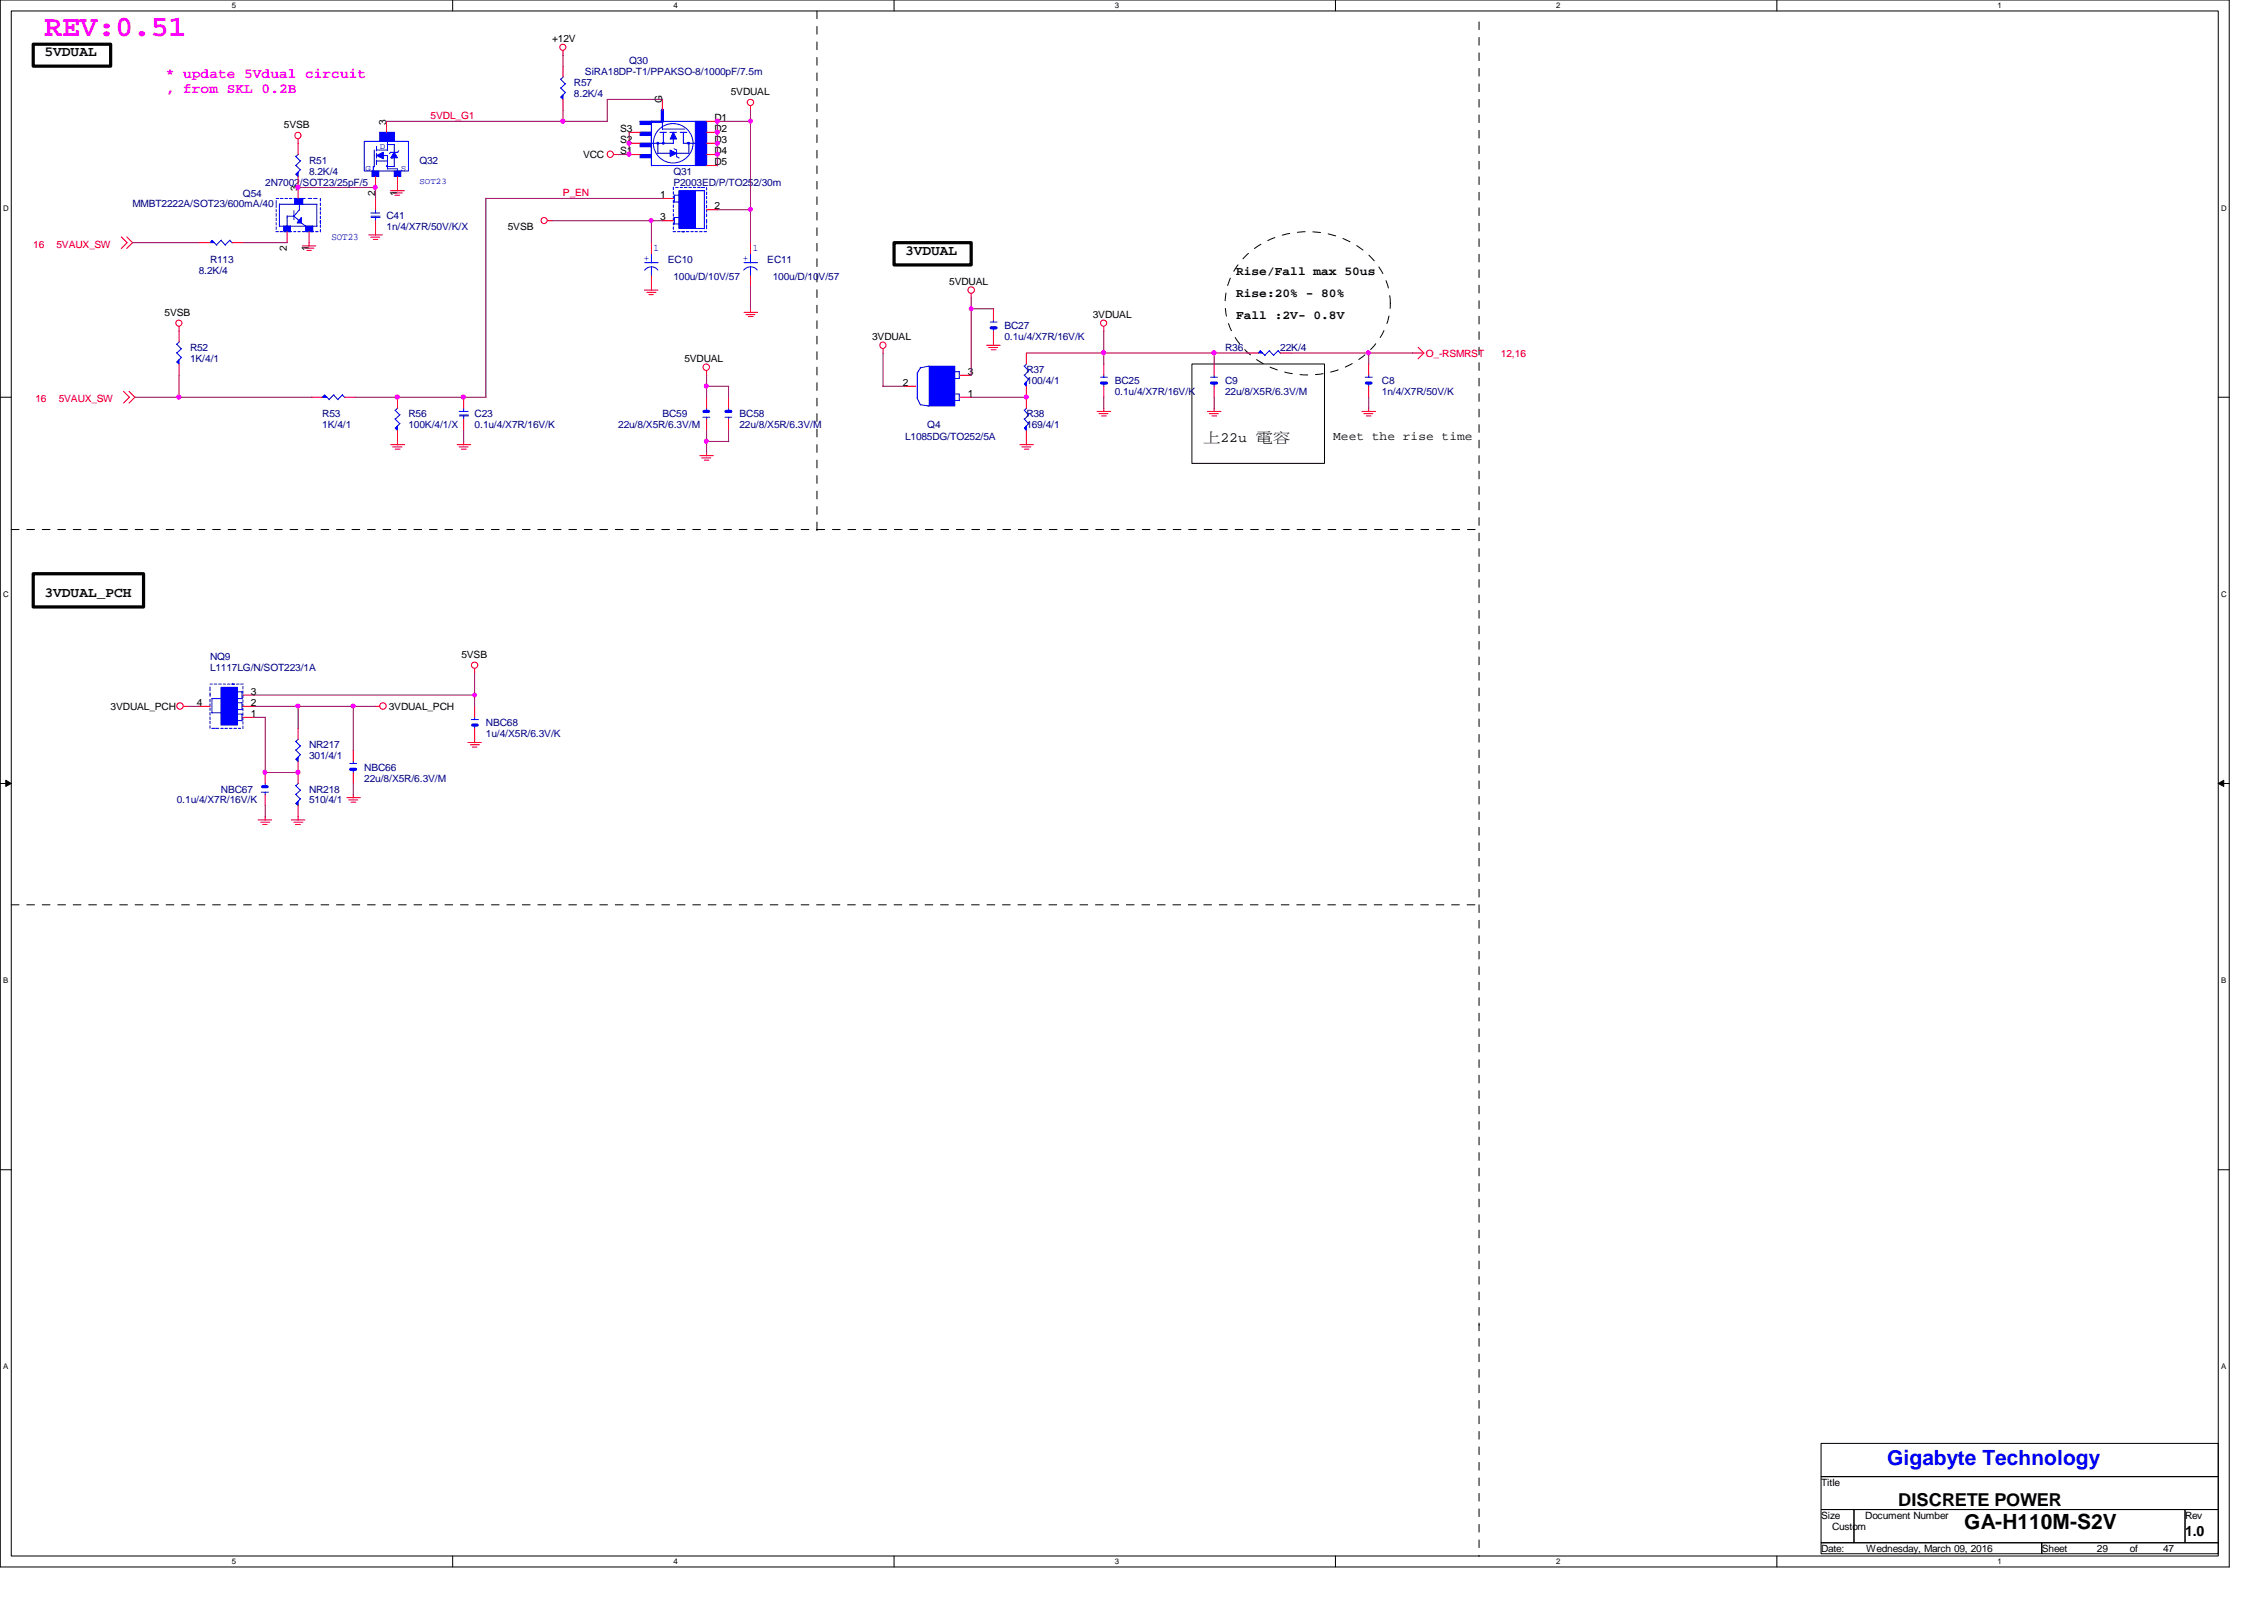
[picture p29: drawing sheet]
<svg xmlns="http://www.w3.org/2000/svg" width="297mm" height="210mm" viewBox="0 0 297 210" stroke-linecap="round" stroke-linejoin="round" font-family="sans-serif">
<defs><g id="words">
<text font-size="3.9" fill="#f0f" x="5.8" y="4.7">REV:0.51</text>
<text font-size="2.8" fill="#00f" x="247.6" y="192.2">Gigabyte Technology</text>
<text font-size="2.8" x="257.7" y="200.6">GA-H110M-S2V</text>
<text font-size="2.3" x="249" y="197.6">DISCRETE POWER</text>
<g font-size="1.9">
<text x="5.8" y="7.4">5VDUAL</text>
<text x="118.7" y="33.4">3VDUAL</text>
<text x="157.9" y="58">上22u 熱固</text>
<text x="5.8" y="78.3">3VDUAL_PCH</text>
<text x="286.7" y="201.5">1.0</text>
</g>
<g font-size="1.9" fill="#f0f">
<text x="21.8" y="10.2">* update 5Vdual circuit</text>
<text x="21.8" y="12.2">, from SKL 0.2B</text>
</g>
<g font-size="1.6">
<text x="162.2" y="36.1">Rise/Fall max 50us</text>
<text x="162.2" y="41.9">Fall :2V- 0.8V</text>
<text x="162.2" y="39">Rise:20% - 80%</text>
<text x="174.9" y="57.7">Meet the rise time</text>
</g>
<g font-size="1.3">
<text x="72.4" y="5.5">+12V</text>
<text x="37.3" y="16.8">5VSB</text>
<text x="50.7" y="16.3" transform="rotate(-90 50.7 16.3)">3</text>
<text x="81.4" y="17.3">S3</text>
<text x="86.9" y="13.5" transform="rotate(-90 86.9 13.5)">G</text>
<text x="93.7" y="15.9">D1</text>
<text x="93.7" y="17.3">D2</text>
<text x="95.9" y="12.5">5VDUAL</text>
<text x="76.5" y="20.7">VCC</text>
<text x="81.4" y="20.2">S1</text>
<text x="81.4" y="18.8">S2</text>
<text x="93.7" y="18.8">D3</text>
<text x="93.7" y="20.2">D4</text>
<text x="93.7" y="21.7">D5</text>
<text x="39.1" y="25" transform="rotate(-90 39.1 25)">3</text>
<text x="49.2" y="25.7" transform="rotate(-90 49.2 25.7)">2</text>
<text x="52.1" y="25.7" transform="rotate(-90 52.1 25.7)">1</text>
<text x="86.6" y="26">1</text>
<text x="86.6" y="28.9">3</text>
<text x="93.7" y="27.5">2</text>
<text x="37.6" y="33" transform="rotate(-90 37.6 33)">2</text>
<text x="40.5" y="33" transform="rotate(-90 40.5 33)">1</text>
<text x="66.6" y="30.1">5VSB</text>
<text x="21.6" y="41.4">5VSB</text>
<text x="124.5" y="37.4">5VDUAL</text>
<text x="143.4" y="41.7">3VDUAL</text>
<text x="89.8" y="47.5">5VDUAL</text>
<text x="114.4" y="44.6">3VDUAL</text>
<text x="118.4" y="50.6">2</text>
<text x="127" y="52.1">1</text>
<text x="127" y="49.2">3</text>
<text x="60.5" y="86.3">5VSB</text>
<text x="14.5" y="93.1">3VDUAL_PCH</text>
<text x="25.8" y="92.6">4</text>
<text x="32.9" y="94.1">1</text>
<text x="32.9" y="92.6">2</text>
<text x="32.9" y="91.1">3</text>
<text x="51" y="93.1">3VDUAL_PCH</text>
<text x="238.9" y="194.9">Title</text>
<text x="238.9" y="199.2">Size</text>
<text x="238.9" y="203.6">Date:</text>
<text x="240.4" y="200.7">Custom</text>
<text x="244.7" y="199.2">Document Number</text>
<text x="244.9" y="203.6">Wednesday, March 09, 2016</text>
<text x="267.9" y="203.6">Sheet</text>
<text x="275.1" y="203.6">29</text>
<text x="279.4" y="203.6">of</text>
<text x="283.8" y="203.6">47</text>
<text x="286.7" y="199.2">Rev</text>
</g>
<g font-size="1.3" fill="#000080">
<text x="75.3" y="11.3">R57</text>
<text x="76.7" y="9.9">SiRA18DP-T1/PPAKSO-8/1000pF/7.5m</text>
<text x="82.5" y="8.4">Q30</text>
<text x="75.3" y="12.7">8.2K/4</text>
<text x="40.6" y="21.5">R51</text>
<text x="40.6" y="22.9">8.2K/4</text>
<text x="55" y="21.5">Q32</text>
<text x="88.3" y="22.9">Q31</text>
<text x="17.4" y="27.2">MMBT2222A/SOT23/600mA/40</text>
<text x="31.9" y="25.8">Q54</text>
<text x="34.8" y="24.3">2N7002/SOT23/25pF/5</text>
<text x="50.7" y="28.7">C41</text>
<text x="88.3" y="24.3">P2003ED/P/TO252/30m</text>
<text x="26.1" y="35.9">8.2K/4</text>
<text x="27.6" y="34.5">R113</text>
<text x="50.7" y="30.1">1n/4/X7R/50V/K/X</text>
<text x="87.6" y="34.5">EC10</text>
<text x="100.7" y="34.5">EC11</text>
<text x="88.3" y="36.8">100u/D/10V/57</text>
<text x="101.4" y="36.8">100u/D/10V/57</text>
<text x="24.9" y="46.1">R52</text>
<text x="24.9" y="47.5">1K/4/1</text>
<text x="131.8" y="44.6">0.1u/4/X7R/16V/K</text>
<text x="131.8" y="43.2">BC27</text>
<text x="160.7" y="46.1">R36</text>
<text x="168" y="46.1">22K/4</text>
<text x="134.7" y="48.9">R37</text>
<text x="134.7" y="50.4">100/4/1</text>
<text x="146.3" y="50.4">BC25</text>
<text x="146.3" y="51.9">0.1u/4/X7R/16V/K</text>
<text x="160.7" y="50.4">C9</text>
<text x="160.7" y="51.9">22u/8/X5R/6.3V/M</text>
<text x="181.3" y="50.4">C8</text>
<text x="181.3" y="51.9">1n/4/X7R/50V/K</text>
<text x="42.3" y="54.7">R53</text>
<text x="42.3" y="56.2">1K/4/1</text>
<text x="53.6" y="54.7">R56</text>
<text x="53.6" y="56.2">100K/4/1/X</text>
<text x="62.3" y="56.2">0.1u/4/X7R/16V/K</text>
<text x="62.3" y="54.7">C23</text>
<text x="81.1" y="56.2">22u/8/X5R/6.3V/M</text>
<text x="86.9" y="54.7">BC59</text>
<text x="97" y="56.2">22u/8/X5R/6.3V/M</text>
<text x="97" y="54.7">BC58</text>
<text x="118.7" y="57.7">L1085DG/TO252/5A</text>
<text x="121.7" y="56.2">Q4</text>
<text x="134.7" y="54.7">R38</text>
<text x="134.7" y="56.2">169/4/1</text>
<text x="27.6" y="86.6">NQ9</text>
<text x="27.6" y="88.1">L1117LG/N/SOT223/1A</text>
<text x="63.8" y="95.3">NBC68</text>
<text x="40.6" y="98.2">NR217</text>
<text x="40.6" y="99.6">301/4/1</text>
<text x="47.8" y="101.1">NBC66</text>
<text x="63.8" y="96.7">1u/4/X5R/6.3V/K</text>
<text x="23.2" y="105.4">0.1u/4/X7R/16V/K</text>
<text x="29" y="104">NBC67</text>
<text x="40.6" y="104">NR218</text>
<text x="40.6" y="105.4">510/4/1</text>
<text x="47.8" y="102.5">22u/8/X5R/6.3V/M</text>
</g>
<g font-size="1.3" fill="#f00">
<text x="56.5" y="15.7">5VDL_G1</text>
<text x="73.9" y="25.7">P_EN</text>
<text x="4.4" y="32.5">16</text>
<text x="7.4" y="32.5">5VAUX_SW</text>
<text x="187.1" y="46.8">O_-RSMRST</text>
<text x="196.9" y="46.8">12,16</text>
<text x="4.7" y="52.7">16</text>
<text x="7.7" y="52.7">5VAUX_SW</text>
</g>
<g font-size="1.3" fill="#00f">
<text x="43.5" y="31.5">SOT23</text>
<text x="84.5" y="34.2">+</text>
<text x="85.7" y="32.9">1</text>
<text x="97.4" y="34.2">+</text>
<text x="98.8" y="32.9">1</text>
</g>
<g font-size="1.1" fill="#00f">
<text x="48" y="22.4">G</text>
<text x="49.8" y="19.5">D</text>
<text x="52.6" y="22.4">S</text>
<text x="55" y="24.1">SOT23</text>
</g>
<g font-size="1">
<text x="30.4" y="1.1">5</text>
<text x="88.3" y="1.1">4</text>
<text x="146.3" y="1.1">3</text>
<text x="204.2" y="1.1">2</text>
<text x="262.1" y="1.1">1</text>
<text x=".4" y="27.6">D</text>
<text x="291.4" y="27.6">D</text>
<text x=".4" y="78.3">C</text>
<text x="291.4" y="78.3">C</text>
<text x=".4" y="129">B</text>
<text x="291.4" y="129">B</text>
<text x=".4" y="179.7">A</text>
<text x="291.4" y="179.7">A</text>
<text x="30.4" y="205.2">5</text>
<text x="88.3" y="205.2">4</text>
<text x="146.3" y="205.2">3</text>
<text x="204.2" y="205.2">2</text>
<text x="262.1" y="205.2">1</text>
</g>
</g></defs>
<path d="M0 0h292.5v205.6h-292.5zM1.5 1.4h289.5v202.7h-289.5z" fill="none" stroke="#000" stroke-width=".13"/>
<g fill="#fff">
<path d="M30.4 .2h.6v1.1h-.6z"/>
<path d="M30.4 204.3h.6v1.1h-.6z"/>
</g>
<path d="M59.4 0v1.4M59.4 204.1v1.5" fill="none" stroke="#000" stroke-width=".13"/>
<g fill="#fff">
<path d="M88.3 .2h.6v1.1h-.6z"/>
<path d="M88.3 204.3h.6v1.1h-.6z"/>
</g>
<path d="M117.3 0v1.4M117.3 204.1v1.5" fill="none" stroke="#000" stroke-width=".13"/>
<g fill="#fff">
<path d="M146.3 .2h.5v1.1h-.5z"/>
<path d="M146.3 204.3h.5v1.1h-.5z"/>
</g>
<path d="M175.2 0v1.4M175.2 204.1v1.5" fill="none" stroke="#000" stroke-width=".13"/>
<g fill="#fff">
<path d="M204.2 .2h.5v1.1h-.5z"/>
<path d="M204.2 204.3h.5v1.1h-.5z"/>
</g>
<path d="M233.1 0v1.4M233.1 204.1v1.5" fill="none" stroke="#000" stroke-width=".13"/>
<g fill="#fff">
<path d="M262.1 .2h.5v1.1h-.5z"/>
<path d="M262.1 204.3h.5v1.1h-.5z"/>
<path d="M.4 26.8h.7v1.1h-.7z"/>
<path d="M291.4 26.8h.7v1.1h-.7z"/>
<path d="M.4 77.4h.7v1.2h-.7z"/>
<path d="M291.4 77.4h.7v1.2h-.7z"/>
</g>
<path d="M0 52.1h1.5M291 52.1h1.5" fill="none" stroke="#000" stroke-width=".13"/>
<g fill="#fff">
<path d="M.4 128.1h.7v1.1h-.7z"/>
<path d="M291.4 128.1h.7v1.1h-.7z"/>
</g>
<path d="M0 102.8h1.5M.8 102.4l.7 .4-.7 .4zM291 102.8l.8-.4v.8zM291 102.8h1.5" fill="none" stroke="#000" stroke-width=".13"/>
<path d="M.8 102.4l.7 .4-.7 .4zM291 102.8l.8-.4v.8z" fill="#000"/>
<g fill="#fff">
<path d="M.4 178.8h.7v1.1h-.7z"/>
<path d="M291.4 178.8h.7v1.1h-.7z"/>
</g>
<path d="M156.4 47.8h17.4v13h-17.4zM0 153.5h1.5M291 153.5h1.5M238.9 189.4h52.1v4.3h-52.1zM238.9 193.7h52.1v4.3h-52.1zM238.9 198h4.3v4.4h-4.3zM243.2 198h43.5v4.4h-43.5zM286.7 198h4.3v4.4h-4.3zM238.9 202.4h29v1.4h-29zM267.9 202.4h23.1v1.4h-23.1z" fill="none" stroke="#000" stroke-width=".13"/>
<path d="M107.2 1.4v68.1M194.1 2.9v201.3M163.5 33.5a11.9 11.9 0 0 1 17 .9 8.5 8.5 0 0 1-1.7 12.4 11.9 11.9 0 0 1-16.1-1.6 8.5 8.5 0 0 1 .8-11.7zM1.5 69.5h105.7M107.2 69.5h86.9M107.2 69.5h.1M1.5 118.7h192.6M194.1 173.7h.1" fill="none" stroke="#000" stroke-width=".13" stroke-dasharray="1 1 1 1 1 1 1 1"/>
<path d="M4.4 5.8h10.1v2.9h-10.1zM117.3 31.8h10.1v3h-10.1zM4.4 75.3h14.4v4.3h-14.4z" fill="none" stroke="#000" stroke-width=".42"/>
<g fill="none" stroke="#f00" stroke-width=".13">
<path d="M39.1 18.2v.6M73.9 6.6v.7M98.5 13.9v.6M15.9 31.1l.8 .7-.8 .8M16.6 31.1l.8 .7-.8 .8M39.7 32.3h1.7M40 32.6h1.2M40.3 32.9h.5M40.6 31.8v.5M48.4 30.8h1.8M48.6 31.1h1.2M49 31.4h.6"/>
<path d="M49.3 30.4v.5M51.2 25h1.8M51.6 25.3h1.2M51.8 25.6h.6M52.2 24.6v.5M71.8 29h.7M80.5 20.3h.6M84.5 38.1h1.8M84.9 38.4h1.2M85.1 38.7h.6M85.5 37.6v.5M127.4 38.5v.6"/>
<path d="M16.2 51.4l.8 .7-.8 .8M16.9 51.4l.8 .7-.8 .8M23.5 42.8v.7M51.3 58.3h1.8M51.5 58.6h1.2M51.9 58.9h.6M52.2 57.9v.5M60 58.3h1.8M60.2 58.6h1.2M60.5 58.9h.7M60.8 57.9v.5M91.8 59.8h1.8"/>
<path d="M92.7 48.6v.7M92.7 59.4v.4M97.6 41h1.8M97.9 41.3h1.2M98.2 41.5h.6M98.5 40.5v.5M115.9 45.8v.6M129.5 45.3h1.7M129.7 45.6h1.2M130 45.9h.7M130.3 44.9v.4M133.8 58.3h1.8"/>
<path d="M134.1 58.6h1.2M134.4 58.9h.6M134.7 57.9v.5M143.9 54h1.8M144.2 54.3h1.2M144.5 54.6h.7M144.8 42.8v.7M144.8 53.6v.4M158.4 54h1.8M158.7 54.3h1.1M159 54.6h.6M159.3 53.6v.4"/>
<path d="M178.7 54h1.8M178.9 54.3h1.2M179.3 54.6h.6M179.6 53.6v.4M185.3 46.3h1.5M186.1 45.6l.7 .7M186.8 46.3l-.7 .8M92.1 60.1h1.2M92.4 60.4h.6M24.1 92.7h.6M49.2 92.7h.6M61.4 97.4h1.8"/>
<path d="M61.7 97.7h1.2M62 98h.6M62.3 87.7v.6M62.3 97v.5M33.9 107.6h1.7M34.2 107.9h1.2M34.5 108.2h.5M34.8 107.1v.5M38.2 107.6h1.8M38.6 107.9h1.1M38.8 108.2h.6M39.1 107.1v.5"/>
<path d="M45.5 104.6h1.8M45.8 104.9h1.1M46.1 105.2h.6M46.4 104.2v.5"/>
<circle cx="39.1" cy="17.8" r=".42"/>
<circle cx="73.8" cy="6.2" r=".4"/>
<circle cx="98.5" cy="13.4" r=".42"/>
<circle cx="71.4" cy="28.9" r=".4"/>
<circle cx="80.1" cy="20.2" r=".42"/>
<circle cx="127.4" cy="38.1" r=".43"/>
<circle cx="23.5" cy="42.4" r=".4"/>
<circle cx="92.7" cy="48.2" r=".43"/>
<circle cx="115.8" cy="45.3" r=".42"/>
<circle cx="144.8" cy="42.4" r=".4"/>
<circle cx="23.6" cy="92.6" r=".43"/>
<circle cx="50.2" cy="92.6" r=".43"/>
<circle cx="62.3" cy="87.3" r=".42"/>
</g>
<path d="M124.5 50.7h.1M125.2 51.7h.7v.9M125.2 52.5h.7M125.2 48.8h.7M125.3 49.7h.6M125.9 48.7v1" fill="none" stroke="#00f" stroke-width=".13"/>
<path d="M121.9 48h3.4v5.3h-3.4z" fill-rule="evenodd" fill="#00f"/>
<path d="M29 31.5l.6 .7M29 31.5l-.6 .6M30.1 31.5l.4 .4M30.2 31.5l-.7 .6M120.3 52.2l.5 .9M120.4 48.9v3.3M120.7 53.1l1.1 .2M120.8 48.2l-.4 .7M121.7 53.3h.2M121.9 48h3.4v5.3h-3.4zM122 48l-1.3 .3" fill="none" stroke="#00f" stroke-width=".13"/>
<path d="M118.7 50.7h1.5M126 52.1h1.4M126 49.2h1.4" fill="none" stroke="#f00" stroke-width=".13"/>
<path d="M27.8 31.5l.3 .3h-.5z" fill-rule="evenodd" fill="#00f"/>
<path d="M27.8 31.5l.3 .3h-.5zM27.8 31.5l.6 .7M48.6 27.9h1.2M48.7 28.5h1.2M48.7 28.4h1.2M49.3 27.5v.4M49.3 28.5v.5M23.2 46.3l.6 .6M23.2 45.1l.6 .7M23.5 44.8l-.3 .4M23.8 45.7l-.6 .6" fill="none" stroke="#00f" stroke-width=".13"/>
<path d="M26.1 31.8h1.5M30.4 31.8h1.5M49.3 26v1.5M49.3 29v1.4" fill="none" stroke="#f00" stroke-width=".13"/>
<path d="M23.2 47.5l.3-.3v.6z" fill-rule="evenodd" fill="#00f"/>
<path d="M23.2 47.5l.3-.3v.6zM23.8 46.9l-.6 .6M38.8 104.2l.6 .6M38.8 103l.6 .7M39.2 102.7l-.4 .4M39.5 103.6l-.7 .6" fill="none" stroke="#00f" stroke-width=".13"/>
<path d="M23.5 43.4v1.5M23.5 47.8v1.4" fill="none" stroke="#f00" stroke-width=".13"/>
<path d="M38.8 105.4l.3-.3v.6z" fill-rule="evenodd" fill="#00f"/>
<path d="M95.1 54.7h.9M95.6 53.6v.4M95.6 54.7v.3M144.4 49.5h.9M144.8 49.2v.3M144.8 50.2v.5M158.8 49.5h.9M159.3 49.2v.3M159.3 50.2v.5M38.8 105.4l.3-.3v.6zM39.5 104.8l-.7 .6" fill="none" stroke="#00f" stroke-width=".13"/>
<path d="M95.6 52.1v1.5M95.6 55v1.5M144.8 47.8v1.4M144.8 50.7v1.4M159.3 47.8v1.4M159.3 50.7v1.4M39.1 101.3v1.5M39.1 105.7v1.4" fill="none" stroke="#f00" stroke-width=".13"/>
<path d="M95.2 54h.7M144.5 50.2h.7M159 50.2h.6" fill="none" stroke="#00f" stroke-width=".42"/>
<path d="M39.5 28.5v.8h-.5z" fill="#00f"/>
<g fill="none" stroke="#00f" stroke-width=".13">
<path d="M36.2 30.4h.3M36.2 26h.4M36.2 26.3v.5M36.2 26.9v.3M36.2 27.5v.3M36.2 28v.4M36.2 28.6v.4M36.2 29.2v.3M36.2 29.8v.3M36.7 26.8v2.9M36.7 29.7h4.9M36.7 26.8h4.9"/>
<path d="M36.7 30.4h.4M36.8 26h.3M37.3 29.6v.7M37.3 30.4h.4M37.4 26h.3M37.7 28.3v1.4M37.7 28.4h.9M37.9 30.4h.4M38 26h.3M38.1 29.6v.7h-.9M38.5 30.4h.3M38.6 26h.3"/>
<path d="M38.6 27.6v1.2M38.6 28.4l.7 .6M39.1 30.4h.3M39.1 29h.1M39.1 26h.4M39.3 26.9v.7M39.3 27.5l-.8 .9M39.5 29.3l.7 .4M39.5 28.5v.8h-.5zM39.7 30.4h.3M39.7 26h.3M39.7 26.2v.6"/>
<path d="M39.7 26.2h-1v.6M40.1 30.3h1M40.1 29.7v.6M40.3 30.4h.3M40.4 26h.5M40.8 30.4h.3M41 29.6v.7M41.1 26h.5M41.4 30.4h.3M41.6 26.8v.6M41.6 27.5v2.2M42 26v.4"/>
<path d="M42 26.6v.4M42 27.2v.4M42 27.8v.3M42 28.4v.3M42 29v.3M42 29.5v.3M42 30.1v.3"/>
</g>
<path d="M38.7 26h1v.8h-1z" fill-rule="evenodd" fill="#00f"/>
<path d="M38.7 26h1v.8h-1z" fill="none" stroke="#00f" stroke-width=".13"/>
<path d="M40.1 29.7h.9v.7h-.9z" fill-rule="evenodd" fill="#00f"/>
<path d="M40.1 29.7h.9v.7h-.9z" fill="none" stroke="#00f" stroke-width=".13"/>
<path d="M37.3 29.7h.8v.7h-.8z" fill-rule="evenodd" fill="#00f"/>
<g fill="none" stroke="#00f" stroke-width=".13">
<path d="M37.3 29.7h.8v.7h-.8zM97.6 34.5h1.8M98.5 35a1.13 1.13 0 0 0-.9 .4M98.5 33.3v1.2M98.5 35v1.2M98.5 35a1.06 1.06 0 0 1 .9 .4M43.8 51.8l.6 .7M43.8 51.8l-.6 .6M44.9 51.8l.4 .4M45 51.8l-.7 .6M60.2 54h1.2M60.3 54.6h1.2"/>
<path d="M60.3 54.4h1.2M60.8 53.5v.5M60.8 54.5v.5M179.1 49.5h.9M179.6 49.2v.3M179.6 50.2v.5M46.4 99.9v.3M61.8 94.4h1M62.3 94.1v.3M62.3 95.1v.4M45.9 100.2h.9M46.4 100.9v.4"/>
</g>
<g fill="none" stroke="#f00" stroke-width=".13">
<path d="M37.7 30.4v1.4M39.1 24.6v1.4M40.6 30.4v1.4M98.5 31.8v1.5M98.5 36.2v1.4M60.8 52.1v1.5M60.8 55v1.5M179.6 47.8v1.4M179.6 50.7v1.4M46.4 98.4v1.5M62.3 92.7v1.4M62.3 95.5v1.5"/>
<path d="M46.4 101.3v1.5"/>
</g>
<path d="M179.3 50.2h.6M62 95.1h.6M46 100.9h.6" fill="none" stroke="#00f" stroke-width=".42"/>
<path d="M42.6 51.8l.3 .3h-.6z" fill-rule="evenodd" fill="#00f"/>
<path d="M42.6 51.8l.6 .7M42.6 51.8l.3 .3h-.6zM129.9 42.2h.9M130.3 42v.2M130.3 43v.4M134.4 54.9l.6 .7M134.4 53.8l.6 .6M134.7 53.5l-.3 .3M135 54.4l-.6 .6" fill="none" stroke="#00f" stroke-width=".13"/>
<path d="M40.8 52.1h1.5M45.2 52.1h1.4M130.3 40.5v1.5M130.3 43.4v1.5" fill="none" stroke="#f00" stroke-width=".13"/>
<path d="M130 43h.7" fill="none" stroke="#00f" stroke-width=".42"/>
<path d="M134.7 55.9v.6l-.3-.3z" fill-rule="evenodd" fill="#00f"/>
<path d="M134.4 49.2l.6 .6M134.4 48l.6 .6M134.7 55.9v.6l-.3-.3zM134.7 47.7l-.3 .3M135 55.5l-.6 .7M135 48.6l-.6 .6" fill="none" stroke="#00f" stroke-width=".13"/>
<path d="M134.7 52.1v1.5M134.7 56.5v1.4" fill="none" stroke="#f00" stroke-width=".13"/>
<path d="M134.7 50.1v.6l-.3-.3z" fill-rule="evenodd" fill="#00f"/>
<path d="M134.7 50.1v.6l-.3-.3zM135 49.7l-.6 .7" fill="none" stroke="#00f" stroke-width=".13"/>
<path d="M134.7 46.3v1.5M134.7 50.7v1.4" fill="none" stroke="#f00" stroke-width=".13"/>
<path d="M89.1 25h2.1v5h-2.1z" fill-rule="evenodd" fill="#00f"/>
<g fill="none" stroke="#00f" stroke-width=".13">
<path d="M88.3 30.4h.3M88.3 24.6v.3M88.3 25.1v.4M88.3 25.7v.3M88.3 26.3v.3M88.3 26.9v.3M88.3 27.5v.3M88.3 28v.4M88.3 28.6v.4M88.3 29.2v.3M88.3 29.8v.3M88.4 28.5h.7"/>
<path d="M88.5 25.6v.9h.6M88.5 28.5v.9M88.5 25.6h.6M88.5 29.4h.6M88.6 24.6h.4M88.9 30.4h.3M89.1 25h2.1v5h-2.1zM89.2 24.6h.3M89.4 30.4h.4M89.8 27.5h.1M89.8 24.6h.3M90 30.4h.4"/>
<path d="M90.4 24.6h.3M90.6 30.4h.4M91 24.6h.3M91.2 30.4h.3M91.2 25h1.2M91.2 30h1.2M91.5 24.6h.4M91.8 30.4h.3M92 24.6h.5M92.4 30.4h.3M92.4 25v5M92.7 24.6v.3"/>
<path d="M92.7 25.2v.3M92.7 25.8v.3M92.7 26.3v.4M92.7 26.9v.4M92.7 27.5v.3M92.7 28.1v.3M92.7 28.8v.5M92.7 29.5v.5M38.8 98.4l.6 .6M38.8 97.2l.6 .7M39.2 96.9l-.4 .4M39.5 97.8l-.7 .6"/>
</g>
<path d="M86.9 26h1.4M86.9 29h1.4M92.7 27.5h1.4" fill="none" stroke="#f00" stroke-width=".13"/>
<path d="M38.8 99.6l.3-.3v.6z" fill-rule="evenodd" fill="#00f"/>
<g fill="none" stroke="#00f" stroke-width=".13">
<path d="M84.6 34.5h1.8M85.5 35a.99 .99 0 0 1 .8 .4M85.5 35a1 1 0 0 0-.9 .5M85.5 33.3v1.2M85.5 35v1.2M92.2 54.7h.9M92.7 53.6v.4M92.7 54.7v.3M166.5 46l.6 .7M166.6 46l-.7 .6M167.7 46l.3 .4M167.7 46l-.6 .6"/>
<path d="M38.8 99.6l.3-.3v.6zM39.5 99l-.7 .6"/>
</g>
<path d="M85.5 31.8v1.5M85.5 36.2v1.4M92.7 52.1v1.5M92.7 55v1.5M39.1 95.5v1.5M39.1 99.9v1.4" fill="none" stroke="#f00" stroke-width=".13"/>
<path d="M92.4 54h.6" fill="none" stroke="#00f" stroke-width=".42"/>
<path d="M165.4 46l.2 .3h-.5z" fill-rule="evenodd" fill="#00f"/>
<path d="M47.8 18.5h5.8v3.9h-5.8zM50.7 21.7h.1M165.4 46l.2 .3h-.5zM165.4 46l.6 .7" fill="none" stroke="#00f" stroke-width=".13"/>
<path d="M163.6 46.3h1.5M168 46.3h1.4" fill="none" stroke="#f00" stroke-width=".13"/>
<path d="M49.8 17.4h1.9v1.1h-1.9z" fill-rule="evenodd" fill="#00f"/>
<path d="M49.8 17.4h1.9v1.1h-1.9z" fill="none" stroke="#00f" stroke-width=".13"/>
<path d="M48.8 22.4h.9v.8h-.9z" fill-rule="evenodd" fill="#00f"/>
<path d="M48.8 22.4h.9v.8h-.9z" fill="none" stroke="#00f" stroke-width=".13"/>
<path d="M51.7 22.4h.9v.8h-.9z" fill-rule="evenodd" fill="#00f"/>
<path d="M49.4 20.1v.6M49.4 21v.6M51.7 22.4h.9v.8h-.9z" fill="none" stroke="#00f" stroke-width=".13"/>
<path d="M49.4 20.4l.9-.4v.8z" fill-rule="evenodd" fill="#00f"/>
<path d="M51.7 18.9v2.9M49.4 20.4h1.4v1.6M49.4 21.1h1.4M49.4 20.4l.9-.4v.8zM50.8 21.8h1" fill="none" stroke="#00f" stroke-width=".13"/>
<path d="M51.7 20l.5 .7h-.9z" fill="#00f"/>
<g fill="none" stroke="#00f" stroke-width=".13">
<path d="M49.1 19.7v2.2M49.4 19.7h1.4M49.4 19.2v.6M50.8 19h.9M50.8 18.5v1.2M51.2 20h1M51.3 20l-.2 .2M51.7 20l.5 .7h-.9zM52.3 19.8l-.1 .2M49.1 21.8h-.1v.6M50.8 22.1h1.4v.3M50.8 21.8v.4"/>
<path d="M51.4 20.7h.1"/>
</g>
<path d="M50.7 15.9v1.5M49.3 23.2v1.4M52.2 23.2v1.4" fill="none" stroke="#f00" stroke-width=".13"/>
<path d="M29 90.2h2.2v4.9h-2.2z" fill-rule="evenodd" fill="#00f"/>
<g fill="none" stroke="#00f" stroke-width=".13">
<path d="M38.8 21.7l.6 .6M38.8 20.5l.6 .6M39.2 20.2l-.4 .3M39.5 21.1l-.7 .6M27.6 90.1v.5M27.6 90.9v.5M27.6 91.7v.4M27.6 92.3v.4M27.6 92.9v.3M27.6 93.5v.3M27.6 94.1v.3M27.6 94.6v.4"/>
<path d="M27.6 95.2v.3M27.6 89.7h.3M27.8 93.5h1.2M27.8 95.5h.5M27.8 91.7h1.2M27.8 91.6v1.9M28.1 89.7h.3M28.4 95.5h.3M28.7 89.7h.3M29 95.5h.3M29 90.2h2.2v4.9h-2.2zM29.3 89.7h.3"/>
<path d="M29.5 95.5h.3M29.8 89.7h.4M30.1 95.5h.3M30.4 92.7h.1M30.4 89.7h.4M30.7 95.5h.3M31 89.7h.4M31.1 93.7h.6v.9M31.1 92.2h.6M31.1 94.5h.6M31.1 90.8h.6M31.2 93.1h.6"/>
<path d="M31.2 91.7h.6M31.3 95.5h.3M31.6 89.7h.3M31.7 90.7v1M31.7 92.2v.9M31.9 90v.4M31.9 90.6v.4M31.9 91.2v.3M31.9 91.8v.3M31.9 92.4v.3M31.9 92.9v.4M31.9 93.5v.4"/>
<path d="M31.9 94.1v.3M31.9 94.7v.3M31.9 95.2v.4"/>
</g>
<path d="M26.1 92.7h1.5M31.9 94.1h1.4M31.9 92.7h1.4M31.9 91.2h1.4" fill="none" stroke="#f00" stroke-width=".13"/>
<path d="M39.1 22.6v.6l-.3-.3z" fill-rule="evenodd" fill="#00f"/>
<path d="M39.1 22.6v.6l-.3-.3zM39.5 22.2l-.7 .7M51.8 54.9l.6 .7M51.8 53.8l.6 .6M52.2 53.5l-.3 .3M52.5 54.4l-.6 .6" fill="none" stroke="#00f" stroke-width=".13"/>
<path d="M39.1 18.8v1.5M39.1 23.2v1.4" fill="none" stroke="#f00" stroke-width=".13"/>
<path d="M51.9 56.2l.3-.3v.6z" fill-rule="evenodd" fill="#00f"/>
<path d="M73.5 11.5l.7 .6M73.5 10.4l.7 .6M73.9 10.1l-.3 .3M74.2 11l-.6 .6M51.9 56.2l.3-.3v.6zM52.5 55.5l-.6 .7" fill="none" stroke="#00f" stroke-width=".13"/>
<path d="M52.2 52.1v1.5M52.2 56.5v1.4" fill="none" stroke="#f00" stroke-width=".13"/>
<path d="M73.6 12.7l.3-.3v.6z" fill-rule="evenodd" fill="#00f"/>
<g fill="none" stroke="#00f" stroke-width=".13">
<path d="M73.6 12.7l.3-.3v.6zM74.2 12.1l-.6 .6M85.4 18.8h2.9M86.3 18.8v1.3M86.6 17.4h.9M86.9 15.9v1.1M86.9 16.9h2.9M87 17.4v1.4M87.9 17.4h.9M88.3 17.4v1.4M88.8 19.7v.9M89.2 17.4h.9"/>
<path d="M89.7 17.4v1.4M89.7 18.8h1.6M90.4 18.8v1.4M86.3 20.1h4.1"/>
<circle cx="88.3" cy="18.8" r="2.6"/>
</g>
<path d="M73.9 8.7v1.4M73.9 13v1.5" fill="none" stroke="#f00" stroke-width=".13"/>
<path d="M90.2 18.7h.2v.2h-.2z" fill-rule="evenodd" fill="#00f"/>
<path d="M90.2 18.7h.2v.2h-.2z" fill="none" stroke="#00f" stroke-width=".13"/>
<path d="M86.9 18.7h.2v.2h-.2z" fill-rule="evenodd" fill="#00f"/>
<path d="M86.9 18.7h.2v.2h-.2z" fill="none" stroke="#00f" stroke-width=".13"/>
<path d="M86.2 18.7h.2v.2h-.2z" fill-rule="evenodd" fill="#00f"/>
<path d="M86.2 18.7h.2v.2h-.2zM88.4 19.5l.4 .2M88.8 20.5l.3 .2" fill="none" stroke="#00f" stroke-width=".13"/>
<path d="M87.9 19.7l.9 .4-.9 .4z" fill-rule="evenodd" fill="#00f"/>
<path d="M87.9 19.7l.9 .4-.9 .4z" fill="none" stroke="#00f" stroke-width=".13"/>
<path d="M88.3 17.4l.5 .8h-.9z" fill-rule="evenodd" fill="#00f"/>
<path d="M83.9 18.8h1.6M83.9 17.4h1.6M83.9 15.9h3M85.5 17.3v3M88.3 17.4l.5 .8h-.9zM91.2 18.8h1.5M83.9 20.3h1.6" fill="none" stroke="#00f" stroke-width=".13"/>
<path d="M84 17.4h1.5v.4h-1.5z" fill-rule="evenodd" fill="#00f"/>
<path d="M84 17.4h1.5v.4h-1.5z" fill="none" stroke="#00f" stroke-width=".13"/>
<path d="M84 18.8h1.5v.5h-1.5z" fill-rule="evenodd" fill="#00f"/>
<path d="M84 18.8h1.5v.5h-1.5z" fill="none" stroke="#00f" stroke-width=".13"/>
<path d="M84 20.3h1.5v.4h-1.5z" fill-rule="evenodd" fill="#00f"/>
<path d="M84 20.3h1.5v.4h-1.5z" fill="none" stroke="#00f" stroke-width=".13"/>
<path d="M84 15.9h1.5v.4h-1.5z" fill-rule="evenodd" fill="#00f"/>
<path d="M84 15.9h1.5v.4h-1.5zM85.5 15.9v5.9" fill="none" stroke="#00f" stroke-width=".13"/>
<path d="M91.2 15.9h1.5v5.8h-1.5z" fill-rule="evenodd" fill="#00f"/>
<path d="M85.5 15.9h7.2v5.8h-7.2zM85.5 15.9h1.4M85.5 16h1.4M86.9 14.4v1.5M91.2 15.9h1.5v5.8h-1.5zM34.3 103.9h.9M34.8 102.8v.5M34.8 103.9v.4" fill="none" stroke="#00f" stroke-width=".13"/>
<path d="M86.9 14.4v1.5M34.5 103.2h.5" fill="none" stroke="#00f" stroke-width=".42"/>
<path d="M82.5 17.4h1.5M82.5 18.8h1.5M86.9 13v1.5M92.7 15.9h1.4M92.7 17.4h1.4M92.7 18.8h1.4M82.5 20.3h1.5M92.7 20.3h1.4M92.7 21.7h1.4M34.8 101.3v1.5M34.8 104.2v1.5" fill="none" stroke="#f00" stroke-width=".13"/>
<g fill="none" stroke="#800040" stroke-width=".13">
<path d="M50.7 15.9h29M73.9 7.2v1.5M73.9 14.5v1.5M82.5 17.4v2.9M86.9 13h-7.2v3M98.5 14.5v17.4M98.5 15.9h-4.4v5.9M17.4 31.8h8.7M31.9 31.8h5.8M39.1 24.6h10.2M49.3 24.6v1.5M63.8 26h23.1"/>
<path d="M63.8 26v26.1M72.4 29h14.5M81.1 20.3h1.5M85.5 28.9v2.9M94.1 27.5h4.4M98.5 37.6v2.9M127.4 39.1v10.2M17.7 52.1h23.2M23.5 49.2v3M46.6 52.1h17.2M60.8 56.5v1.5M92.7 49.2v3"/>
<path d="M92.7 56.5v2.9M92.7 50.7h2.9M92.7 57.9h2.9M95.6 50.7v1.5M95.6 56.5v1.5M115.8 50.7h2.9M115.9 46.3v4.4M127.4 52.1h7.3M127.4 40.5h3M134.7 46.3h29M144.8 43.4v4.4M144.8 52.1v1.5"/>
<path d="M159.3 46.3v1.5M159.3 52.1v1.5M169.4 46.3h16M179.6 46.3v1.5M179.6 52.1v1.5M24.6 92.7h1.5M33.3 92.7h16M33.3 94.1h1.5M33.3 91.2h29M34.8 94.1v7.3M39.1 92.7v2.9M46.4 92.7v5.8"/>
<path d="M62.3 88.3v4.4M34.8 105.7v1.5M34.8 101.3h4.4M46.4 102.8v1.5"/>
</g>
<circle cx="60.8" cy="52.1" r=".29" fill="#f0f"/>
<circle cx="60.8" cy="52.1" r=".29" fill="none" stroke="#f0f" stroke-width=".13"/>
<circle cx="92.6" cy="57.9" r=".27" fill="#f0f"/>
<circle cx="92.6" cy="57.9" r=".27" fill="none" stroke="#f0f" stroke-width=".13"/>
<circle cx="52.1" cy="52.1" r=".29" fill="#f0f"/>
<circle cx="52.1" cy="52.1" r=".29" fill="none" stroke="#f0f" stroke-width=".13"/>
<circle cx="98.4" cy="15.9" r=".27" fill="#f0f"/>
<circle cx="98.4" cy="15.9" r=".27" fill="none" stroke="#f0f" stroke-width=".13"/>
<circle cx="73.8" cy="15.9" r=".29" fill="#f0f"/>
<circle cx="73.8" cy="15.9" r=".29" fill="none" stroke="#f0f" stroke-width=".13"/>
<circle cx="39.1" cy="24.6" r=".29" fill="#f0f"/>
<circle cx="39.1" cy="24.6" r=".29" fill="none" stroke="#f0f" stroke-width=".13"/>
<circle cx="49.2" cy="24.6" r=".27" fill="#f0f"/>
<circle cx="49.2" cy="24.6" r=".27" fill="none" stroke="#f0f" stroke-width=".13"/>
<circle cx="94.1" cy="15.9" r=".29" fill="#f0f"/>
<circle cx="94.1" cy="15.9" r=".29" fill="none" stroke="#f0f" stroke-width=".13"/>
<circle cx="94.1" cy="17.3" r=".29" fill="#f0f"/>
<circle cx="94.1" cy="17.3" r=".29" fill="none" stroke="#f0f" stroke-width=".13"/>
<circle cx="82.5" cy="18.8" r=".27" fill="#f0f"/>
<circle cx="82.5" cy="18.8" r=".27" fill="none" stroke="#f0f" stroke-width=".13"/>
<circle cx="82.5" cy="20.2" r=".27" fill="#f0f"/>
<circle cx="82.5" cy="20.2" r=".27" fill="none" stroke="#f0f" stroke-width=".13"/>
<circle cx="23.5" cy="52.1" r=".29" fill="#f0f"/>
<circle cx="23.5" cy="52.1" r=".29" fill="none" stroke="#f0f" stroke-width=".13"/>
<circle cx="94.1" cy="20.2" r=".27" fill="#f0f"/>
<circle cx="94.1" cy="20.2" r=".27" fill="none" stroke="#f0f" stroke-width=".13"/>
<circle cx="94.1" cy="18.8" r=".27" fill="#f0f"/>
<circle cx="94.1" cy="18.8" r=".27" fill="none" stroke="#f0f" stroke-width=".13"/>
<circle cx="92.6" cy="50.6" r=".27" fill="#f0f"/>
<circle cx="92.6" cy="50.6" r=".27" fill="none" stroke="#f0f" stroke-width=".13"/>
<circle cx="98.5" cy="27.5" r=".26" fill="#f0f"/>
<circle cx="98.5" cy="27.5" r=".26" fill="none" stroke="#f0f" stroke-width=".13"/>
<circle cx="85.4" cy="28.9" r=".27" fill="#f0f"/>
<circle cx="85.4" cy="28.9" r=".27" fill="none" stroke="#f0f" stroke-width=".13"/>
<circle cx="159.3" cy="46.3" r=".29" fill="#f0f"/>
<circle cx="159.3" cy="46.3" r=".29" fill="none" stroke="#f0f" stroke-width=".13"/>
<circle cx="134.6" cy="52.1" r=".27" fill="#f0f"/>
<circle cx="134.6" cy="52.1" r=".27" fill="none" stroke="#f0f" stroke-width=".13"/>
<circle cx="179.5" cy="46.3" r=".27" fill="#f0f"/>
<circle cx="179.5" cy="46.3" r=".27" fill="none" stroke="#f0f" stroke-width=".13"/>
<circle cx="144.8" cy="46.3" r=".29" fill="#f0f"/>
<circle cx="144.8" cy="46.3" r=".29" fill="none" stroke="#f0f" stroke-width=".13"/>
<circle cx="127.4" cy="40.5" r=".26" fill="#f0f"/>
<circle cx="127.4" cy="40.5" r=".26" fill="none" stroke="#f0f" stroke-width=".13"/>
<circle cx="46.3" cy="92.6" r=".27" fill="#f0f"/>
<circle cx="46.3" cy="92.6" r=".27" fill="none" stroke="#f0f" stroke-width=".13"/>
<circle cx="39.1" cy="101.3" r=".29" fill="#f0f"/>
<circle cx="39.1" cy="101.3" r=".29" fill="none" stroke="#f0f" stroke-width=".13"/>
<circle cx="34.7" cy="101.3" r=".27" fill="#f0f"/>
<circle cx="34.7" cy="101.3" r=".27" fill="none" stroke="#f0f" stroke-width=".13"/>
<circle cx="39.1" cy="92.6" r=".27" fill="#f0f"/>
<circle cx="39.1" cy="92.6" r=".27" fill="none" stroke="#f0f" stroke-width=".13"/>
<circle cx="62.3" cy="91.2" r=".26" fill="#f0f"/>
<circle cx="62.3" cy="91.2" r=".26" fill="none" stroke="#f0f" stroke-width=".13"/>
<use href="#words"/>
</svg>
